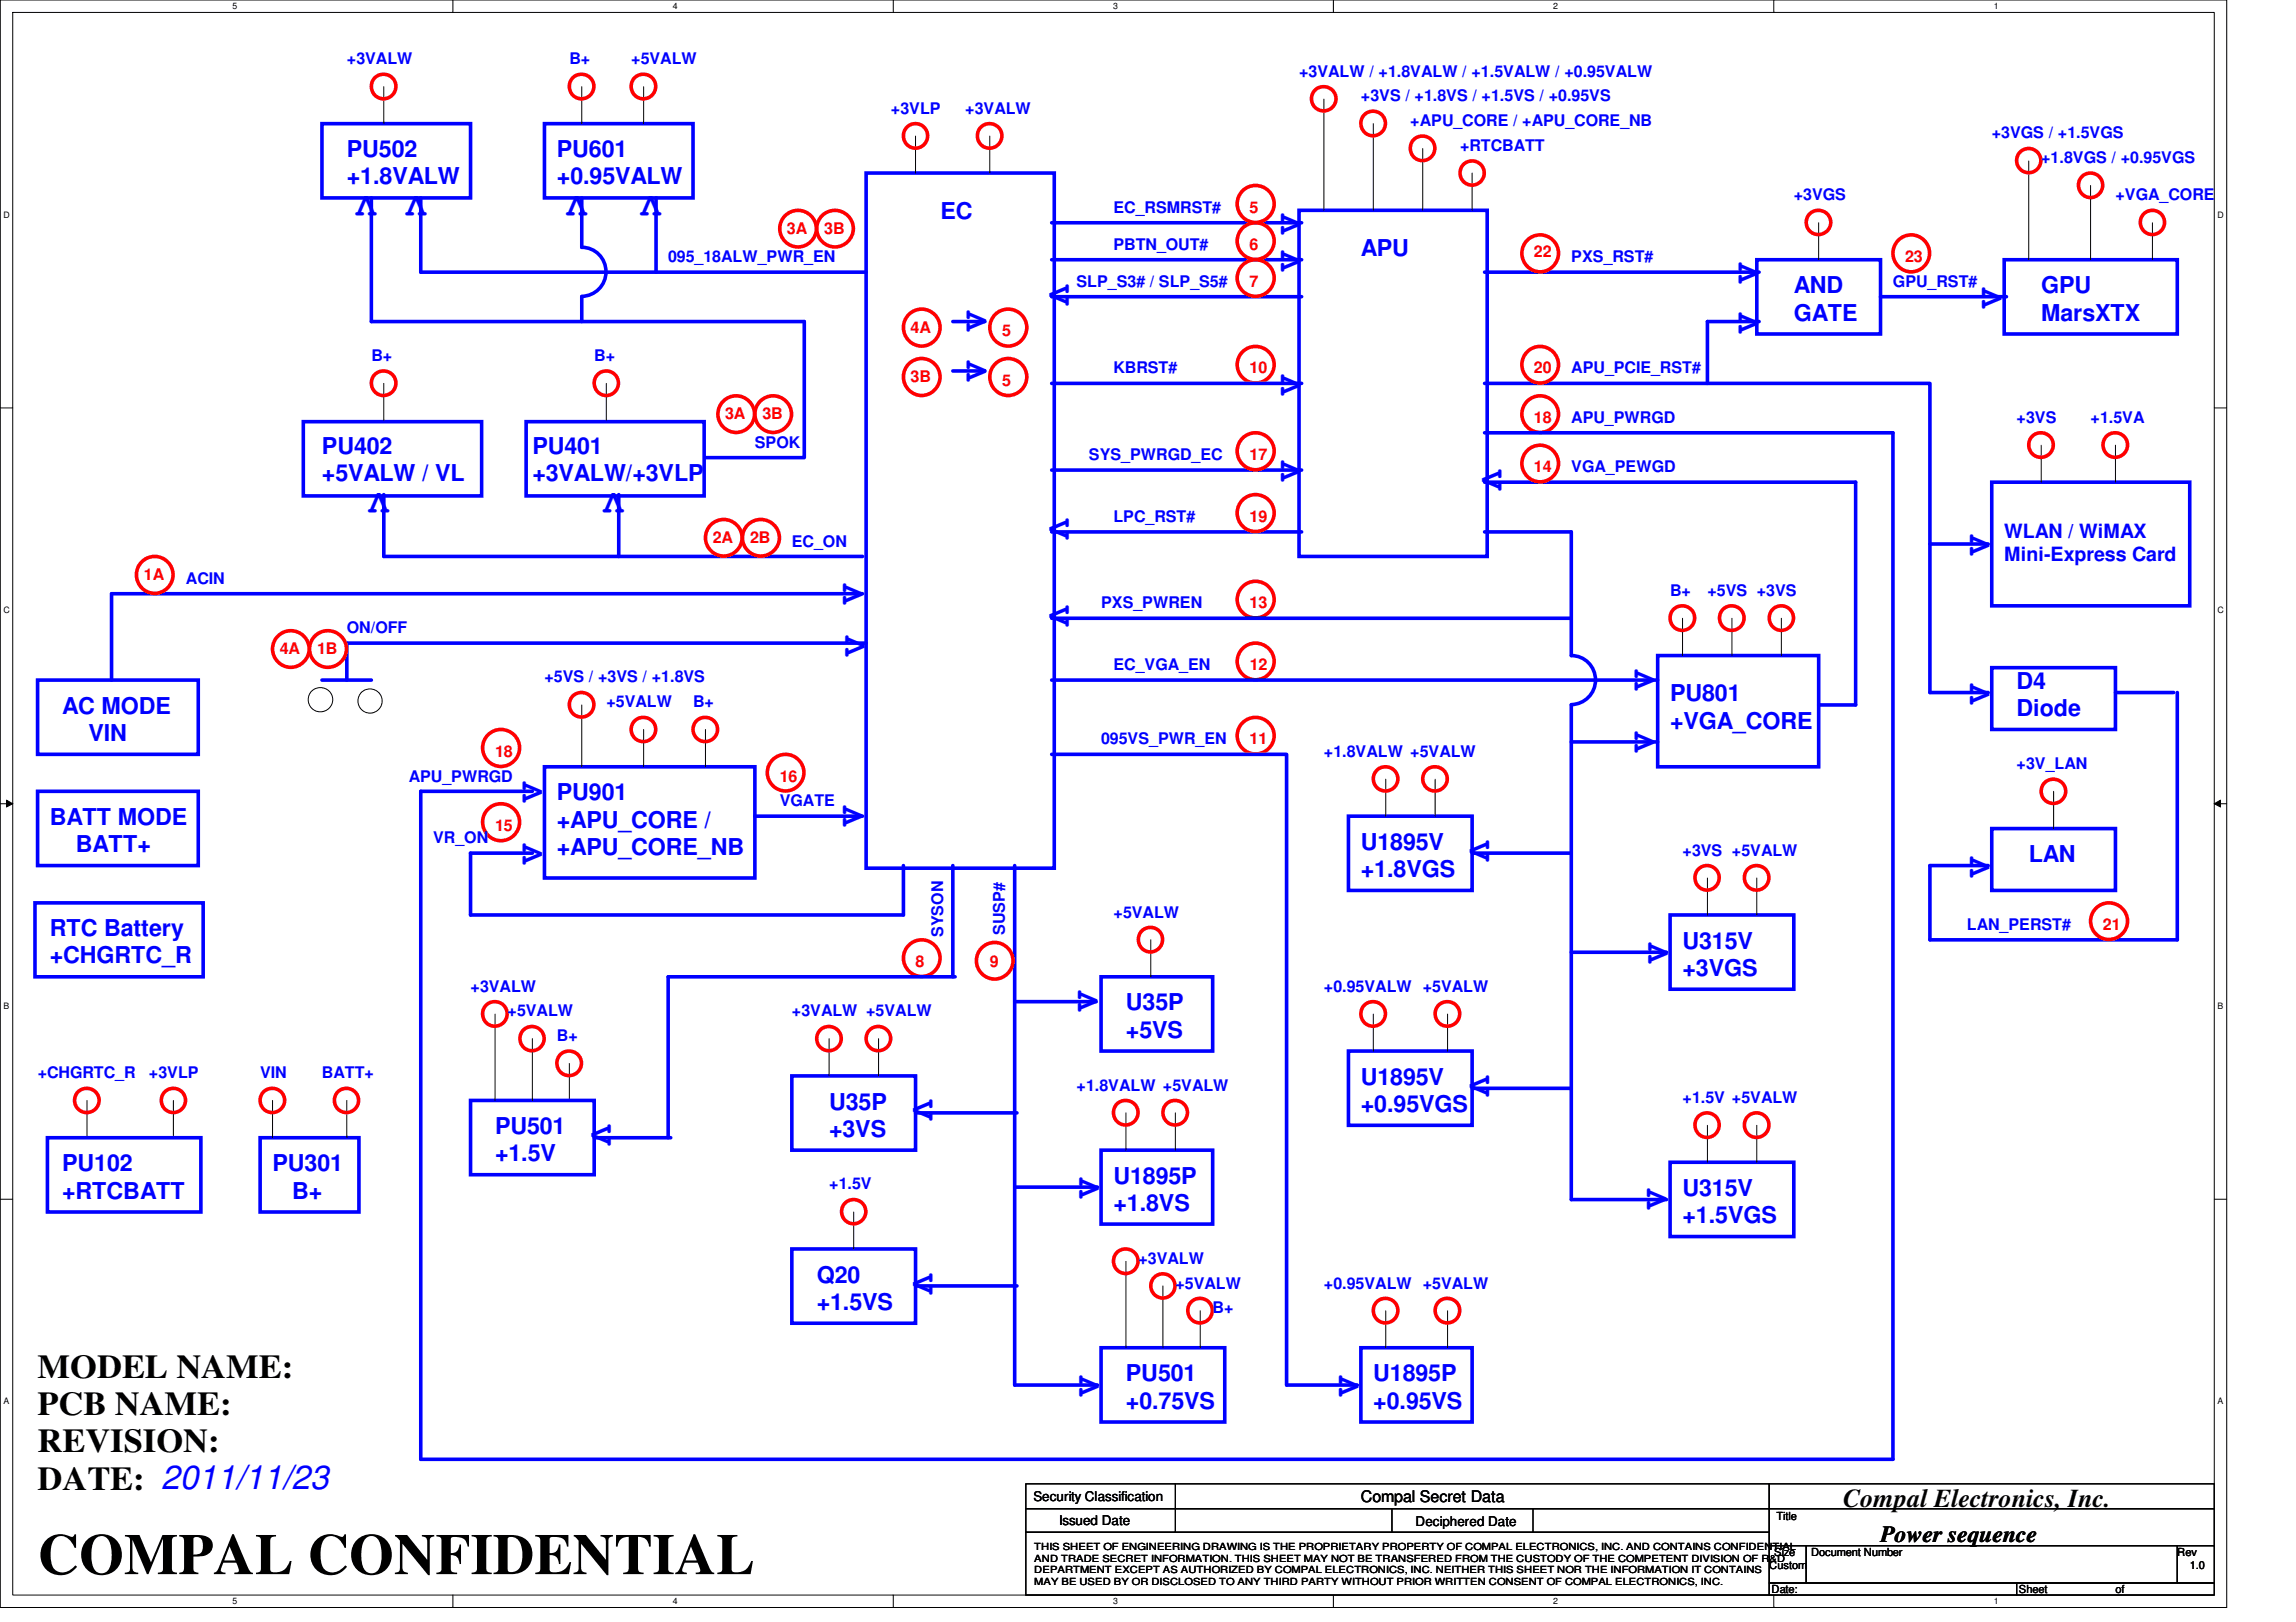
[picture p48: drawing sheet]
<svg xmlns="http://www.w3.org/2000/svg" width="297mm" height="210mm" viewBox="0 0 297 210" stroke-linecap="round" stroke-linejoin="round" font-family="sans-serif">
<defs><g id="words">
<text font-size="7.5" x="4.9" y="203.7">COMPAL CONFIDENTIAL</text>
<g font-size="4.3" fill="#00f">
<text x="48.7" y="25.4" transform="rotate(180 48.7 25.4)">V</text>
<text x="55.1" y="25.4" transform="rotate(180 55.1 25.4)">V</text>
<text x="75.9" y="25.4" transform="rotate(180 75.9 25.4)">V</text>
<text x="85.5" y="25.4" transform="rotate(180 85.5 25.4)">V</text>
<text x="168.2" y="35.1" transform="rotate(-90 168.2 35.1)">V V</text>
<text x="135.8" y="36.8" transform="rotate(90 135.8 36.8)">V</text>
<text x="227.5" y="36.7" transform="rotate(-90 227.5 36.7)">V</text>
<text x="258.9" y="39.8" transform="rotate(-90 258.9 39.8)">V</text>
<text x="127.6" y="42.9" transform="rotate(-90 127.6 42.9)">V</text>
<text x="227.5" y="43.1" transform="rotate(-90 227.5 43.1)">V</text>
<text x="127.6" y="49.3" transform="rotate(-90 127.6 49.3)">V</text>
<text x="168.2" y="51.1" transform="rotate(-90 168.2 51.1)">V</text>
<text x="50.3" y="63.8" transform="rotate(180 50.3 63.8)">V</text>
<text x="80.7" y="63.8" transform="rotate(180 80.7 63.8)">V</text>
<text x="168.2" y="62.3" transform="rotate(-90 168.2 62.3)">V</text>
<text x="191.8" y="60.8" transform="rotate(90 191.8 60.8)">V</text>
<text x="135.8" y="67.2" transform="rotate(90 135.8 67.2)">V</text>
<text x="257.4" y="71.8" transform="rotate(-90 257.4 71.8)">V</text>
<text x="111.6" y="78.1" transform="rotate(-90 111.6 78.1)">V</text>
<text x="135.8" y="78.4" transform="rotate(90 135.8 78.4)">V</text>
<text x="111.9" y="84.8" transform="rotate(-90 111.9 84.8)">V</text>
<text x="214" y="89.3" transform="rotate(-90 214 89.3)">V</text>
<text x="257.4" y="91.1" transform="rotate(-90 257.4 91.1)">V</text>
<text x="214" y="97.3" transform="rotate(-90 214 97.3)">V</text>
<text x="70.1" y="103.8" transform="rotate(-90 70.1 103.8)">V</text>
<text x="111.6" y="106.9" transform="rotate(-90 111.6 106.9)">V</text>
<text x="70.1" y="111.8" transform="rotate(-90 70.1 111.8)">V</text>
<text x="190.2" y="108.8" transform="rotate(90 190.2 108.8)">V</text>
<text x="257.4" y="113.5" transform="rotate(-90 257.4 113.5)">V</text>
<text x="215.8" y="124.7" transform="rotate(-90 215.8 124.7)">V</text>
<text x="142" y="130.9" transform="rotate(-90 142 130.9)">V</text>
<text x="118.1" y="142.4" transform="rotate(90 118.1 142.4)">V</text>
<text x="190.2" y="139.2" transform="rotate(90 190.2 139.2)">V</text>
<text x="76.5" y="145.6" transform="rotate(90 76.5 145.6)">V</text>
<text x="142.2" y="155.1" transform="rotate(-90 142.2 155.1)">V</text>
<text x="215.6" y="156.5" transform="rotate(-90 215.6 156.5)">V</text>
<text x="118.1" y="164.8" transform="rotate(90 118.1 164.8)">V</text>
<text x="142.2" y="180.7" transform="rotate(-90 142.2 180.7)">V</text>
<text x="175.8" y="180.7" transform="rotate(-90 175.8 180.7)">V</text>
</g>
<g font-size="4.3">
<text x="4.9" y="178.4">MODEL NAME:</text>
<text x="4.9" y="183.2">PCB NAME:</text>
<text x="4.9" y="188">REVISION:</text>
<text x="4.9" y="192.8">DATE: 2011/11/23</text>
</g>
<text font-size="3.3" x="238.5" y="195.1">Compal Electronics, Inc.</text>
<g font-size="3" fill="#00f">
<text x="44.9" y="20.4">PU502</text>
<text x="44.9" y="23.9">+1.8VALW</text>
<text x="72.1" y="20.4">PU601</text>
<text x="72.1" y="23.9">+0.95VALW</text>
<text x="121.7" y="28.4">EC</text>
<text x="176.1" y="33.1">APU</text>
<text x="232.1" y="38">AND</text>
<text x="232.1" y="41.5">GATE</text>
<text x="264.1" y="38">GPU</text>
<text x="264.1" y="41.5">MarsXTX</text>
<text x="41.7" y="58.8">PU402</text>
<text x="68.9" y="58.8">PU401</text>
<text x="41.7" y="62.3">+5VALW / VL</text>
<text x="68.9" y="62.3">+3VALW/+3VLP</text>
<text x="260.9" y="89.2">D4</text>
<text x="8" y="92.4">AC MODE</text>
<text x="11.4" y="95.9">VIN</text>
<text x="216.1" y="90.8">PU801</text>
<text x="216.1" y="94.3">+VGA_CORE</text>
<text x="260.9" y="92.7">Diode</text>
<text x="6.4" y="106.8">BATT MODE</text>
<text x="72" y="103.6">PU901</text>
<text x="72" y="107.1">+APU_CORE /</text>
<text x="9.8" y="110.3">BATT+</text>
<text x="72" y="110.6">+APU_CORE_NB</text>
<text x="176.1" y="110">U1895V</text>
<text x="176.1" y="113.5">+1.8VGS</text>
<text x="262.5" y="111.6">LAN</text>
<text x="6.4" y="121.2">RTC Battery</text>
<text x="6.4" y="124.7">+CHGRTC_R</text>
<text x="217.7" y="122.8">U315V</text>
<text x="145.7" y="130.8">U35P</text>
<text x="217.7" y="126.3">+3VGS</text>
<text x="145.7" y="134.3">+5VS</text>
<text x="107.3" y="143.6">U35P</text>
<text x="176.1" y="140.4">U1895V</text>
<text x="176.1" y="143.9">+0.95VGS</text>
<text x="64" y="146.8">PU501</text>
<text x="107.3" y="147.1">+3VS</text>
<text x="8" y="151.6">PU102</text>
<text x="8" y="155.1">+RTCBATT</text>
<text x="35.3" y="151.6">PU301</text>
<text x="37.8" y="155.1">B+</text>
<text x="64" y="150.3">+1.5V</text>
<text x="144.1" y="153.2">U1895P</text>
<text x="217.7" y="154.8">U315V</text>
<text x="144.1" y="156.7">+1.8VS</text>
<text x="217.7" y="158.3">+1.5VGS</text>
<text x="105.7" y="166">Q20</text>
<text x="105.7" y="169.5">+1.5VS</text>
<text x="145.7" y="178.8">PU501</text>
<text x="177.7" y="178.8">U1895P</text>
<text x="145.7" y="182.3">+0.75VS</text>
<text x="177.7" y="182.3">+0.95VS</text>
</g>
<text font-size="3" x="243.3" y="199.6">Power sequence</text>
<g font-size="2.5" fill="#00f">
<text x="259.3" y="69.6">WLAN / WiMAX</text>
<text x="259.3" y="72.6">Mini-Express Card</text>
</g>
<g font-size="2.1" fill="#00f">
<text x="44.9" y="8.3">+3VALW</text>
<text x="73.7" y="8.3">B+</text>
<text x="81.7" y="8.3">+5VALW</text>
<text x="168.1" y="9.9">+3VALW / +1.8VALW / +1.5VALW / +0.95VALW</text>
<text x="115.3" y="14.7">+3VLP</text>
<text x="124.9" y="14.7">+3VALW</text>
<text x="176.1" y="13.1">+3VS / +1.8VS / +1.5VS / +0.95VS</text>
<text x="182.5" y="16.3">+APU_CORE / +APU_CORE_NB</text>
<text x="257.7" y="17.9">+3VGS / +1.5VGS</text>
<text x="188.9" y="19.5">+RTCBATT</text>
<text x="264.1" y="21.1">+1.8VGS / +0.95VGS</text>
<text x="144.1" y="27.5">EC_RSMRST#</text>
<text x="232.1" y="25.9">+3VGS</text>
<text x="273.7" y="25.9">+VGA_CORE</text>
<text x="86.4" y="33.9">095_18ALW_PWR_EN</text>
<text x="144.1" y="32.3">PBTN_OUT#</text>
<text x="203.3" y="33.9">PXS_RST#</text>
<text x="139.3" y="37.1">SLP_S3# / SLP_S5#</text>
<text x="244.9" y="37.1">GPU_RST#</text>
<text x="48" y="46.7">B+</text>
<text x="76.9" y="46.7">B+</text>
<text x="144.1" y="48.3">KBRST#</text>
<text x="203.3" y="48.3">APU_PCIE_RST#</text>
<text x="97.7" y="57.9">SPOK</text>
<text x="140.9" y="59.5">SYS_PWRGD_EC</text>
<text x="203.3" y="54.7">APU_PWRGD</text>
<text x="260.9" y="54.7">+3VS</text>
<text x="270.5" y="54.7">+1.5VA</text>
<text x="203.3" y="61.1">VGA_PEWGD</text>
<text x="102.4" y="70.7">EC_ON</text>
<text x="144.1" y="67.5">LPC_RST#</text>
<text x="24" y="75.5">ACIN</text>
<text x="216.1" y="77.1">B+</text>
<text x="220.9" y="77.1">+5VS +3VS</text>
<text x="44.9" y="81.9">ON/OFF</text>
<text x="142.4" y="78.7">PXS_PWREN</text>
<text x="70.4" y="88.3">+5VS / +3VS / +1.8VS</text>
<text x="144.1" y="86.7">EC_VGA_EN</text>
<text x="78.4" y="91.5">+5VALW</text>
<text x="89.7" y="91.5">B+</text>
<text x="52.9" y="101.1">APU_PWRGD</text>
<text x="142.4" y="96.3">095VS_PWR_EN</text>
<text x="171.3" y="97.9">+1.8VALW +5VALW</text>
<text x="260.9" y="99.5">+3V_LAN</text>
<text x="100.9" y="104.3">VGATE</text>
<text x="56" y="109.1">VR_ON</text>
<text x="217.7" y="110.7">+3VS +5VALW</text>
<text x="144.1" y="118.7">+5VALW</text>
<text x="122" y="121.3" transform="rotate(-90 122 121.3)">SYSON</text>
<text x="130" y="121" transform="rotate(-90 130 121)">SUSP#</text>
<text x="254.5" y="120.3">LAN_PERST#</text>
<text x="60.9" y="128.3">+3VALW</text>
<text x="65.7" y="131.5">+5VALW</text>
<text x="102.4" y="131.5">+3VALW +5VALW</text>
<text x="171.3" y="128.3">+0.95VALW +5VALW</text>
<text x="72.1" y="134.7">B+</text>
<text x="4.9" y="139.5">+CHGRTC_R</text>
<text x="19.3" y="139.5">+3VLP</text>
<text x="33.7" y="139.5">VIN</text>
<text x="41.7" y="139.5">BATT+</text>
<text x="139.3" y="141.1">+1.8VALW +5VALW</text>
<text x="217.7" y="142.7">+1.5V +5VALW</text>
<text x="107.3" y="153.9">+1.5V</text>
<text x="147.3" y="163.5">+3VALW</text>
<text x="152.1" y="166.8">+5VALW</text>
<text x="171.3" y="166.8">+0.95VALW +5VALW</text>
<text x="156.9" y="169.9">B+</text>
</g>
<g font-size="2.1" fill="#f00">
<text x="161.7" y="27.5">5</text>
<text x="101.8" y="30.2">3A</text>
<text x="106.6" y="30.2">3B</text>
<text x="161.7" y="32.3">6</text>
<text x="198.4" y="33.3">22</text>
<text x="246.5" y="33.9">23</text>
<text x="161.7" y="37.1">7</text>
<text x="117.8" y="43.1">4A</text>
<text x="129.7" y="43.5">5</text>
<text x="117.8" y="49.4">3B</text>
<text x="129.7" y="49.9">5</text>
<text x="161.7" y="48.3">10</text>
<text x="198.4" y="48.3">20</text>
<text x="93.8" y="54.2">3A</text>
<text x="98.6" y="54.2">3B</text>
<text x="161.7" y="59.5">17</text>
<text x="198.4" y="54.7">18</text>
<text x="198.5" y="61.1">14</text>
<text x="92.2" y="70.2">2A</text>
<text x="97" y="70.2">2B</text>
<text x="161.7" y="67.5">19</text>
<text x="18.6" y="75.1">1A</text>
<text x="161.7" y="78.7">13</text>
<text x="36.2" y="84.6">4A</text>
<text x="41" y="84.6">1B</text>
<text x="161.7" y="86.7">12</text>
<text x="64" y="97.9">18</text>
<text x="100.9" y="101.1">16</text>
<text x="161.7" y="96.3">11</text>
<text x="64" y="107.5">15</text>
<text x="118.4" y="125.1">8</text>
<text x="128.1" y="125.1">9</text>
<text x="272.1" y="120.3">21</text>
</g>
<text font-size="2.1" x="176.1" y="194.4">Compal Secret Data</text>
<g font-size="1.7">
<text x="133.7" y="194.3">Security Classification</text>
<text x="137" y="197.3">Issued Date</text>
<text x="183.1" y="197.5">Deciphered Date</text>
</g>
<g font-size="1.4">
<text x="229.8" y="196.8">Title</text>
<text x="228.9" y="203">Custom</text>
<text x="229.5" y="201.4">Size</text>
<text x="234.3" y="201.4">Document Number</text>
<text x="281.7" y="201.4">Rev</text>
<text x="283.3" y="203">1.0</text>
<text x="229.2" y="206.2">Date:</text>
<text x="261.2" y="206.2">Sheet</text>
<text x="273.7" y="206.2">of</text>
</g>
<g font-size="1.3">
<text x="133.8" y="200.6">THIS SHEET OF ENGINEERING DRAWING IS THE PROPRIETARY PROPERTY OF COMPAL ELECTRONICS, INC. AND CONTAINS CONFIDENTIAL</text>
<text x="133.8" y="202.1">AND TRADE SECRET INFORMATION. THIS SHEET MAY NOT BE TRANSFERED FROM THE CUSTODY OF THE COMPETENT DIVISION OF R&amp;D</text>
<text x="133.8" y="203.6">DEPARTMENT EXCEPT AS AUTHORIZED BY COMPAL ELECTRONICS, INC. NEITHER THIS SHEET NOR THE INFORMATION IT CONTAINS</text>
<text x="133.8" y="205.1">MAY BE USED BY OR DISCLOSED TO ANY THIRD PARTY WITHOUT PRIOR WRITTEN CONSENT OF COMPAL ELECTRONICS, INC.</text>
</g>
<g font-size="1.1">
<text x="30.1" y="1.1">5</text>
<text x="87" y="1.1">4</text>
<text x="144" y="1.1">3</text>
<text x="201" y="1.1">2</text>
<text x="257.9" y="1.1">1</text>
<text x=".5" y="28.2">D</text>
<text x="286.9" y="28.2">D</text>
<text x=".5" y="79.3">C</text>
<text x="286.9" y="79.3">C</text>
<text x=".5" y="130.6">B</text>
<text x="286.9" y="130.6">B</text>
<text x=".5" y="181.7">A</text>
<text x="286.9" y="181.7">A</text>
<text x="30.1" y="207.6">5</text>
<text x="87" y="207.6">4</text>
<text x="144" y="207.6">3</text>
<text x="201" y="207.6">2</text>
<text x="257.9" y="207.6">1</text>
</g>
</g></defs>
<path d="M0 0h288.1v208h-288.1zM1.6 1.6h284.9v204.8h-284.9z" fill="none" stroke="#000" stroke-width=".13"/>
<g fill="#fff">
<path d="M30.1 .2h.6v1.2h-.6z"/>
<path d="M30.1 206.6h.6v1.2h-.6z"/>
</g>
<path d="M58.6 0v1.6M58.6 206.4v1.6" fill="none" stroke="#000" stroke-width=".13"/>
<g fill="#fff">
<path d="M87 .2h.6v1.2h-.6z"/>
<path d="M87 206.6h.6v1.2h-.6z"/>
</g>
<path d="M115.6 0v1.6M115.6 206.4v1.6" fill="none" stroke="#000" stroke-width=".13"/>
<g fill="#fff">
<path d="M144 .2h.6v1.2h-.6z"/>
<path d="M144 206.6h.6v1.2h-.6z"/>
</g>
<path d="M172.5 0v1.6M172.5 206.4v1.6" fill="none" stroke="#000" stroke-width=".13"/>
<g fill="#fff">
<path d="M201 .2h.5v1.2h-.5z"/>
<path d="M201 206.6h.5v1.2h-.5z"/>
</g>
<path d="M229.5 0v1.6M229.5 206.4v1.6" fill="none" stroke="#000" stroke-width=".13"/>
<g fill="#fff">
<path d="M257.9 .2h.6v1.2h-.6z"/>
<path d="M257.9 206.6h.6v1.2h-.6z"/>
<path d="M.5 27.2h.7v1.2h-.7z"/>
<path d="M286.9 27.2h.8v1.2h-.8z"/>
<path d="M.5 78.4h.7v1.1h-.7z"/>
<path d="M286.9 78.4h.8v1.1h-.8z"/>
</g>
<path d="M0 52.8h1.6M286.5 52.8h1.6" fill="none" stroke="#000" stroke-width=".13"/>
<g fill="#fff">
<path d="M.5 129.6h.7v1.2h-.7z"/>
<path d="M286.9 129.6h.7v1.2h-.7z"/>
</g>
<path d="M0 104h1.6M.8 103.5l.8 .5-.8 .4zM286.5 104h1.6M286.5 104l.8-.5v.9z" fill="none" stroke="#000" stroke-width=".13"/>
<path d="M.8 103.5l.8 .5-.8 .4zM286.5 104l.8-.5v.9z" fill="#000"/>
<g fill="#fff">
<path d="M.5 180.8h.7v1.1h-.7z"/>
<path d="M286.9 180.8h.7v1.1h-.7z"/>
</g>
<g fill="none" stroke="#000" stroke-width=".13">
<path d="M49.7 11.2v4.8M75.3 11.2v4.8M83.3 11.2v4.8M118.4 17.6v4.8M128.1 17.6v4.8M171.3 12.8v14.4M177.7 16v11.2M184.1 19.2v8M190.5 22.4v4.8M235.3 28.8v4.8M262.5 20.8v12.8M270.5 24v9.6"/>
<path d="M278.5 28.8v4.8M49.7 49.6v4.8M78.4 49.6v4.8M264.1 57.6v4.8M273.7 57.6v4.8M75.3 91.2v8M83.3 94.4v4.8M91.3 94.4v4.8M217.7 80v4.8M224.1 80v4.8M230.5 80v4.8M179.3 100.8v4.8"/>
<path d="M185.7 100.8v4.8M220.9 113.6v4.8M227.3 113.6v4.8M265.7 102.4v4.8M64 131.2v11.2M68.9 134.4v8M73.7 137.6v4.8M107.3 134.4v4.8M113.7 134.4v4.8M148.9 121.6v4.8M177.7 131.2v4.8M187.3 131.2v4.8"/>
<path d="M0 155.2h1.6M11.3 142.4v4.8M22.4 142.4v4.8M35.3 142.4v4.8M44.9 142.4v4.8M110.4 156.8v4.8M145.7 144v4.8M152.1 144v4.8M220.9 145.6v4.8M227.3 145.6v4.8M286.5 155.2h1.6M145.7 163.2v11.2"/>
<path d="M150.4 166.4v8M155.3 169.6v4.8M179.3 169.6v4.8M187.3 169.6v4.8M132.7 192h96.2v3.2h-96.2zM132.7 195.2h96.2v3.1h-96.2zM132.7 198.3h96.2v8.1h-96.2zM152.1 192v6.3M180.1 195.2v3.1M198.3 195.2v3.1M228.9 192h57.6v3.2h-57.6zM228.9 195.2h57.6v4.8h-57.6z"/>
<path d="M228.9 200h4.8v4.9h-4.8zM228.9 204.9h32v1.5h-32zM233.7 200h48v4.9h-48zM260.9 204.9h25.6v1.5h-25.6zM281.7 200h4.8v4.9h-4.8z"/>
<circle cx="41.5" cy="90.6" r="1.58"/>
<circle cx="47.9" cy="90.7" r="1.57"/>
</g>
<g fill="none" stroke="#00f" stroke-width=".47">
<path d="M41.7 16h19.2v9.6h-19.2zM70.4 16h19.3v9.6h-19.3zM48 25.6v16h56.1v17.6h-12.8M54.4 25.6v9.6h57.7M75.3 25.6v6.4a3.2 3.2 0 0 1 3.1 3.2 3.2 3.2 0 0 1-3.1 3.2M75.3 38.4v3.2M84.9 25.6v9.6M112.1 22.4h24.3v90h-24.3zM136.1 33.6h32.3M136.1 38.4h32.3M136.1 28.8h32.3M168.1 27.2h24.3v44.8h-24.3z"/>
<path d="M192.1 35.2h35.5M227.3 33.6h16v9.6h-16zM243.3 38.4h16.3M259.3 33.6h22.4v9.6h-22.4zM39.2 54.6h23.1v9.6h-23.1zM68.1 54.6h23v9.6h-23zM123.3 41.6h4.1M123.3 48h4.1M136.1 49.6h32.3M192.1 56h52.8v132.8h-190.5v-86.4h14.5M192.1 49.6h57.6v40h7.5M227.6 41.6h-6.7v8"/>
<path d="M49.7 64v8h61.9M80 64v8M111.6 76.8h-97.2v11.2M136.1 60.8h32.3M136.1 68.8h32.3M192.1 68.8h11.2v16a3.2 3.2 0 0 1 3.1 3.2 3.2 3.2 0 0 1-3.1 3.2M192.1 62.4h48v28.8h-4.8M249.7 70.4h7.5M257.7 62.4h25.6v16h-25.6zM4.9 88h20.8v9.6h-20.8zM41.7 88h6.3M70.4 99.2h27.3v14.4h-27.3z"/>
<path d="M112.1 83.2h-67.2v4.8M136.1 88h78.4M136.1 80h67.2M136.1 97.6h30.4v81.6h9.1M203.3 96h11.2M203.3 91.2v64h12.3M214.5 84.8h20.8v14.4h-20.8zM257.7 86.4h16v8h-16zM273.7 89.6h7.5M281.7 89.6v32h-32v-9.6h7.5M4.5 116.8h21.8v9.6h-21.8zM4.9 102.4h20.8v9.6h-20.8z"/>
<path d="M68.9 110.4h-8v8h56v-6.4M97.7 105.6h13.9M123.3 112v14.4M131.3 112v67.2h10.7M174.5 105.6h16v9.6h-16zM190.5 110.4h12.8M216.1 118.4h16v9.6h-16zM257.7 107.2h16v8h-16zM102.4 139.2h16v9.6h-16zM123.6 126.4h-37.2v20.8M131.3 129.6h10.5M142.4 126.4h14.5v9.6h-14.5z"/>
<path d="M174.5 136h16v9.6h-16zM203.3 123.2h12.3M6.1 147.2h19.9v9.6h-19.9zM33.7 147.2h12.7v9.6h-12.7zM60.9 142.4h16v9.6h-16zM76.9 147.2h9.9M118.4 144h13.2M131.3 153.6h10.7M142.4 148.8h14.5v9.6h-14.5zM190.5 140.8h12.8M216.1 150.4h16v9.6h-16zM102.4 161.6h16v9.6h-16z"/>
<path d="M118.4 166.4h13.2M142.4 174.4h16v9.6h-16zM176.1 174.4h14.4v9.6h-14.4z"/>
</g>
<g fill="none" stroke="#f00" stroke-width=".47">
<circle cx="49.6" cy="11.2" r="1.6"/>
<circle cx="75.2" cy="11.2" r="1.6"/>
<circle cx="83.2" cy="11.2" r="1.6"/>
<circle cx="118.4" cy="17.6" r="1.58"/>
<circle cx="128" cy="17.6" r="1.6"/>
<circle cx="171.3" cy="12.8" r="1.58"/>
<circle cx="177.6" cy="16" r="1.6"/>
<circle cx="184" cy="19.2" r="1.6"/>
<circle cx="103.2" cy="29.6" r="2.37"/>
<circle cx="108" cy="29.6" r="2.37"/>
<circle cx="162.4" cy="26.4" r="2.39"/>
<circle cx="162.5" cy="36" r="2.38"/>
<circle cx="162.5" cy="31.2" r="2.38"/>
<circle cx="190.5" cy="22.4" r="1.57"/>
<circle cx="199.3" cy="32.8" r="2.38"/>
<circle cx="235.3" cy="28.8" r="1.58"/>
<circle cx="247.3" cy="32.8" r="2.38"/>
<circle cx="262.5" cy="20.8" r="1.57"/>
<circle cx="270.4" cy="24" r="1.58"/>
<circle cx="278.5" cy="28.8" r="1.57"/>
<circle cx="49.6" cy="49.6" r="1.6"/>
<circle cx="78.4" cy="49.6" r="1.58"/>
<circle cx="95.2" cy="53.6" r="2.37"/>
<circle cx="100" cy="53.6" r="2.37"/>
<circle cx="119.2" cy="42.4" r="2.38"/>
<circle cx="119.2" cy="48.8" r="2.38"/>
<circle cx="130.4" cy="42.4" r="2.39"/>
<circle cx="130.4" cy="48.8" r="2.39"/>
<circle cx="162.4" cy="58.4" r="2.39"/>
<circle cx="162.5" cy="47.2" r="2.38"/>
<circle cx="199.3" cy="53.6" r="2.37"/>
<circle cx="199.3" cy="47.2" r="2.37"/>
<circle cx="199.3" cy="60" r="2.37"/>
<circle cx="264" cy="57.6" r="1.6"/>
<circle cx="273.7" cy="57.6" r="1.6"/>
<circle cx="20" cy="74.4" r="2.38"/>
<circle cx="93.6" cy="69.6" r="2.37"/>
<circle cx="98.5" cy="69.6" r="2.38"/>
<circle cx="162.4" cy="66.4" r="2.39"/>
<circle cx="162.5" cy="77.6" r="2.38"/>
<circle cx="217.6" cy="80" r="1.6"/>
<circle cx="224" cy="80" r="1.6"/>
<circle cx="230.4" cy="80" r="1.58"/>
<circle cx="37.6" cy="84" r="2.37"/>
<circle cx="42.4" cy="84" r="2.38"/>
<circle cx="64.8" cy="96.8" r="2.39"/>
<circle cx="75.2" cy="91.2" r="1.6"/>
<circle cx="83.2" cy="94.4" r="1.58"/>
<circle cx="91.3" cy="94.4" r="1.58"/>
<circle cx="101.6" cy="100" r="2.37"/>
<circle cx="162.5" cy="95.2" r="2.38"/>
<circle cx="162.5" cy="85.6" r="2.38"/>
<circle cx="64.8" cy="106.4" r="2.39"/>
<circle cx="179.3" cy="100.8" r="1.58"/>
<circle cx="185.7" cy="100.8" r="1.58"/>
<circle cx="220.8" cy="113.6" r="1.58"/>
<circle cx="227.3" cy="113.6" r="1.6"/>
<circle cx="265.7" cy="102.4" r="1.58"/>
<circle cx="272.9" cy="119.2" r="2.38"/>
<circle cx="64" cy="131.2" r="1.6"/>
<circle cx="68.8" cy="134.4" r="1.57"/>
<circle cx="73.6" cy="137.6" r="1.6"/>
<circle cx="107.3" cy="134.4" r="1.58"/>
<circle cx="113.6" cy="134.4" r="1.58"/>
<circle cx="119.3" cy="124" r="2.37"/>
<circle cx="128.7" cy="124.3" r="2.37"/>
<circle cx="148.8" cy="121.6" r="1.58"/>
<circle cx="177.6" cy="131.2" r="1.6"/>
<circle cx="187.2" cy="131.2" r="1.6"/>
<circle cx="11.2" cy="142.4" r="1.58"/>
<circle cx="22.4" cy="142.4" r="1.57"/>
<circle cx="35.2" cy="142.4" r="1.58"/>
<circle cx="44.8" cy="142.4" r="1.57"/>
<circle cx="110.4" cy="156.8" r="1.57"/>
<circle cx="145.6" cy="144" r="1.6"/>
<circle cx="152" cy="144" r="1.6"/>
<circle cx="220.8" cy="145.6" r="1.58"/>
<circle cx="227.3" cy="145.6" r="1.6"/>
<circle cx="145.6" cy="163.2" r="1.6"/>
<circle cx="150.4" cy="166.4" r="1.57"/>
<circle cx="155.2" cy="169.6" r="1.6"/>
<circle cx="179.2" cy="169.6" r="1.6"/>
<circle cx="187.2" cy="169.6" r="1.6"/>
</g>
<use href="#words"/>
</svg>
